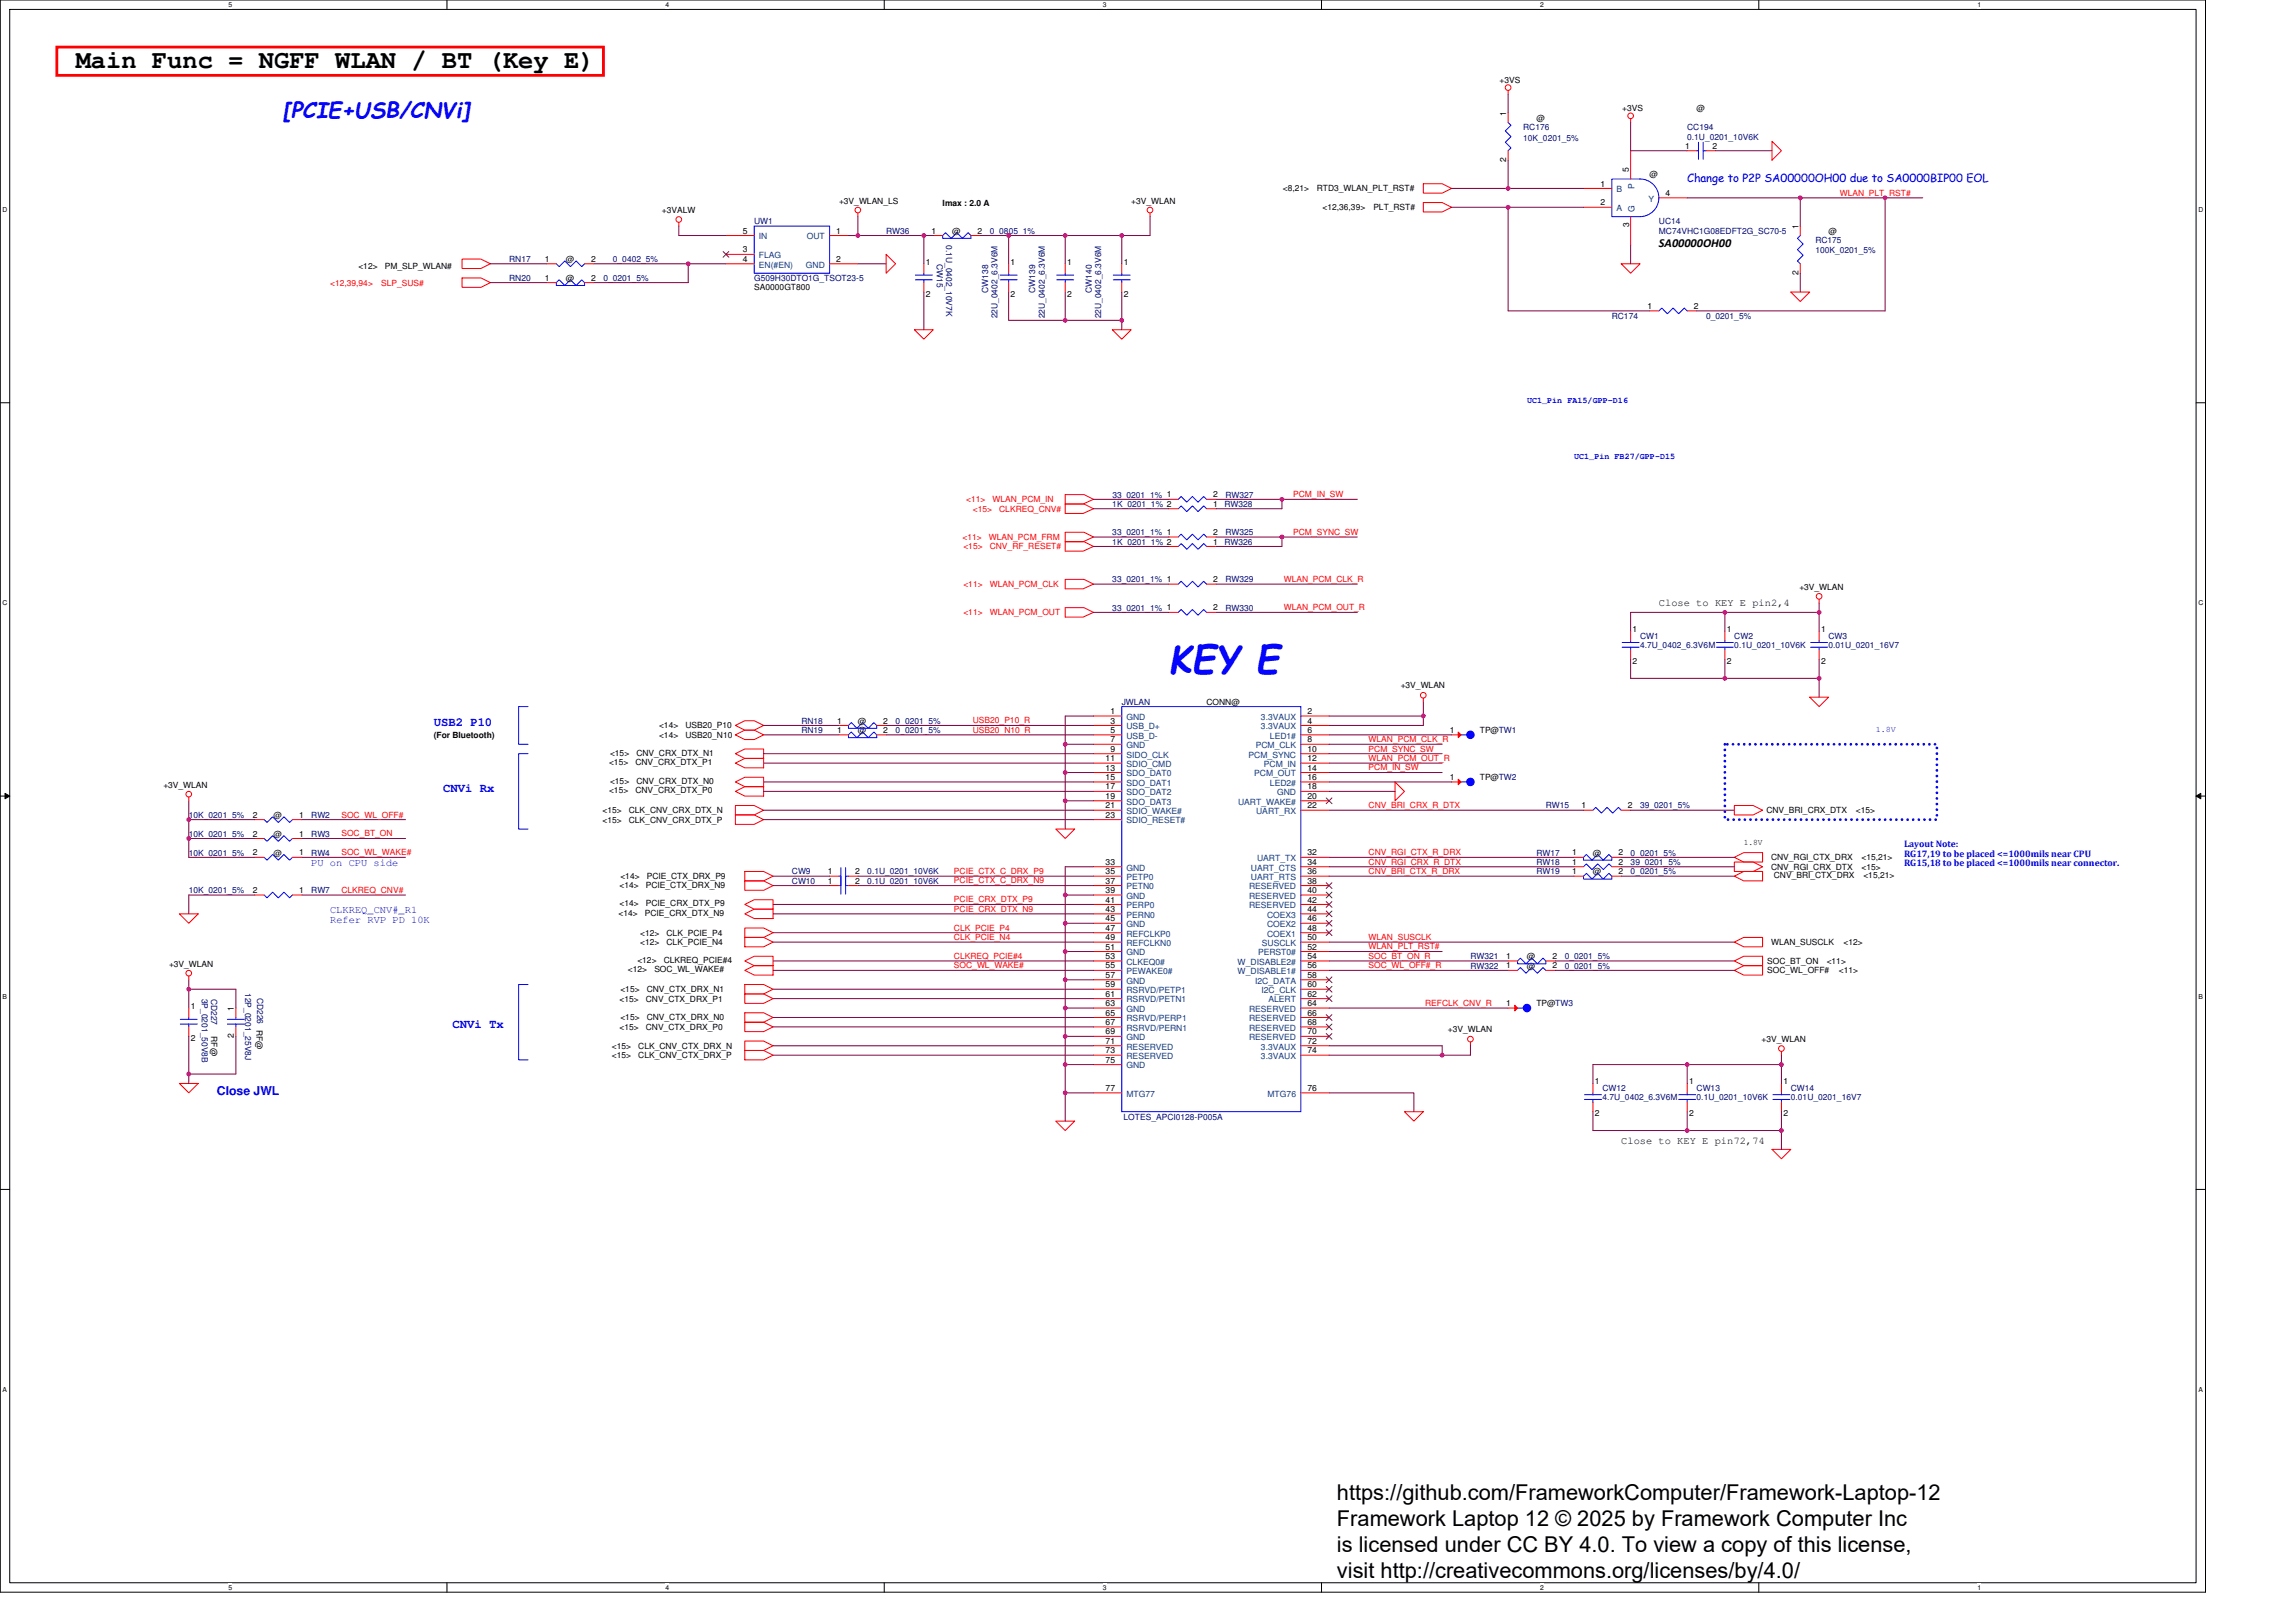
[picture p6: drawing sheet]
<svg xmlns="http://www.w3.org/2000/svg" width="297mm" height="210mm" viewBox="0 0 297 210" stroke-linecap="round" stroke-linejoin="round" font-family="sans-serif">
<defs><g id="words">
<text font-size="4.9" fill="#00f" x="151.2" y="87.1">KEY E</text>
<text font-size="3.3" x="9.8" y="8.8">Main Func = NGFF WLAN / BT (Key E)</text>
<text font-size="2.8" fill="#00f" x="36.6" y="15.3">[PCIE+USB/CNVi]</text>
<g font-size="2.8">
<text x="173" y="194.1">https://github.com/FrameworkComputer/Framework-Laptop-12</text>
<text x="173" y="197.5">Framework Laptop 12 © 2025 by Framework Computer Inc</text>
<text x="173" y="200.8">is licensed under CC BY 4.0. To view a copy of this license,</text>
<text x="173" y="204.2">visit http://creativecommons.org/licenses/by/4.0/</text>
</g>
<text font-size="1.6" x="214.6" y="32">SA00000OH00</text>
<g font-size="1.6" fill="#00f">
<text x="56.1" y="94">USB2 P10</text>
<text x="57.3" y="102.5">CNVi Rx</text>
<text x="58.6" y="133">CNVi Tx</text>
<text x="28.1" y="141.7">Close JWL</text>
</g>
<text font-size="1.5" fill="#00f" x="218.3" y="23.6">Change to P2P SA00000OH00 due to SA0000BIP00 EOL</text>
<g font-size="1.3">
<text x="214.6" y="78.5">Close to KEY E pin2,4</text>
<text x="209.7" y="148">Close to KEY E pin72,74</text>
</g>
<g font-size="1.3" fill="#00f">
<text x="40.3" y="112">PU on CPU side</text>
<text x="42.7" y="118.1">CLKREQ_CNV#_R1</text>
<text x="42.7" y="119.4">Refer RVP PD 10K</text>
</g>
<g font-size="1.2" fill="#00f">
<text x="246.3" y="109.7">Layout Note:</text>
<text x="246.3" y="110.9">RG17,19 to be placed &lt;=1000mils near CPU</text>
<text x="246.3" y="112.1">RG15,18 to be placed &lt;=1000mils near connector.</text>
</g>
<g font-size="1.1">
<text x="194" y="10.7">+3VS</text>
<text x="194.9" y="15" transform="rotate(-90 194.9 15)">1</text>
<text x="198.8" y="15.6">@</text>
<text x="209.9" y="14.4">+3VS</text>
<text x="219.5" y="14.4">@</text>
<text x="194.9" y="21" transform="rotate(-90 194.9 21)">2</text>
<text x="210.7" y="22.3" transform="rotate(-90 210.7 22.3)">5</text>
<text x="213.4" y="22.9">@</text>
<text x="218" y="19.3">1</text>
<text x="221.6" y="19.3">2</text>
<text x="85.6" y="27.6">+3VALW</text>
<text x="108.5" y="26.3">+3V_WLAN_LS</text>
<text x="122" y="26.6">Imax : 2.0 A</text>
<text x="146.3" y="26.3">+3V_WLAN</text>
<text x="166" y="24.8">&lt;8,21&gt;</text>
<text x="170.4" y="24.8">RTD3_WLAN_PLT_RST#</text>
<text x="171.1" y="27.2">&lt;12,36,39&gt;</text>
<text x="177.7" y="27.2">PLT_RST#</text>
<text x="207.1" y="24.1">1</text>
<text x="207.1" y="26.6">2</text>
<text x="210.8" y="29.4" transform="rotate(-90 210.8 29.4)">3</text>
<text x="215.5" y="25.4">4</text>
<text x="232.7" y="29.6" transform="rotate(-90 232.7 29.6)">1</text>
<text x="46.4" y="34.8">&lt;12&gt;</text>
<text x="49.8" y="34.8">PM_SLP_WLAN#</text>
<text x="70.5" y="33.9">1</text>
<text x="73.2" y="33.9">@</text>
<text x="76.5" y="33.9">2</text>
<text x="96.1" y="30.2">5</text>
<text x="96.1" y="32.7">3</text>
<text x="96.1" y="33.9">4</text>
<text x="108.2" y="33.9">2</text>
<text x="108.2" y="30.2">1</text>
<text x="119.8" y="34.3">1</text>
<text x="120.5" y="30.2">1</text>
<text x="123.2" y="30.2">@</text>
<text x="126.5" y="30.2">2</text>
<text x="130.7" y="34.3">1</text>
<text x="138.1" y="34.3">1</text>
<text x="145.4" y="34.3">1</text>
<text x="232.7" y="35.6" transform="rotate(-90 232.7 35.6)">2</text>
<text x="236.6" y="30.2">@</text>
<text x="70.5" y="36.3">1</text>
<text x="73.2" y="36.3">@</text>
<text x="76.5" y="36.3">2</text>
<text x="97.6" y="37.6">SA0000GT800</text>
<text x="119.8" y="38.4">2</text>
<text x="130.7" y="38.4">2</text>
<text x="138.1" y="38.4">2</text>
<text x="145.4" y="38.4">2</text>
<text x="213.2" y="40">1</text>
<text x="219.1" y="40">2</text>
<text x="156.9" y="65.6">1</text>
<text x="156.9" y="64.4">2</text>
<text x="156.9" y="69.2">2</text>
<text x="156.9" y="70.5">1</text>
<text x="156.9" y="75.3">2</text>
<text x="232.8" y="76.3">+3V_WLAN</text>
<text x="156.9" y="79">2</text>
<text x="211.2" y="81.8">1</text>
<text x="223.4" y="81.8">1</text>
<text x="235.6" y="81.8">1</text>
<text x="181.2" y="89">+3V_WLAN</text>
<text x="211.2" y="86">2</text>
<text x="223.4" y="86">2</text>
<text x="235.6" y="86">2</text>
<text x="56.1" y="95.5">(For Bluetooth)</text>
<text x="85.3" y="94.3">&lt;14&gt;</text>
<text x="85.3" y="95.5">&lt;14&gt;</text>
<text x="88.7" y="94.3">USB20_P10</text>
<text x="88.7" y="95.5">USB20_N10</text>
<text x="108.3" y="94.9">1</text>
<text x="108.3" y="93.6">1</text>
<text x="111" y="93.6">@</text>
<text x="111" y="94.9">@</text>
<text x="114.3" y="94.9">2</text>
<text x="114.3" y="93.6">2</text>
<text x="143.7" y="92.4">1</text>
<text x="143.7" y="93.6">3</text>
<text x="143.7" y="94.9">5</text>
<text x="156.1" y="91.2">CONN@</text>
<text x="169.1" y="92.4">2</text>
<text x="169.1" y="93.6">4</text>
<text x="169.1" y="94.9">6</text>
<text x="187.5" y="94.9">1</text>
<text x="191.5" y="94.9">TP@TW1</text>
<text x="21.1" y="101.9">+3V_WLAN</text>
<text x="78.8" y="99">&lt;15&gt;</text>
<text x="78.9" y="97.8">&lt;15&gt;</text>
<text x="78.9" y="101.4">&lt;15&gt;</text>
<text x="82.2" y="99">CNV_CRX_DTX_P1</text>
<text x="82.3" y="97.8">CNV_CRX_DTX_N1</text>
<text x="82.3" y="101.4">CNV_CRX_DTX_N0</text>
<text x="143" y="98.5">11</text>
<text x="143" y="99.7">13</text>
<text x="143" y="100.9">15</text>
<text x="143.7" y="96.1">7</text>
<text x="143.7" y="97.3">9</text>
<text x="169.1" y="96.1">8</text>
<text x="169.1" y="99.7">14</text>
<text x="169.1" y="97.3">10</text>
<text x="169.1" y="98.5">12</text>
<text x="169.1" y="100.9">16</text>
<text x="187.5" y="100.9">1</text>
<text x="191.5" y="101">TP@TW2</text>
<text x="32.7" y="105.8">2</text>
<text x="35.4" y="105.8">@</text>
<text x="38.7" y="105.8">1</text>
<text x="77.9" y="105.2">&lt;15&gt;</text>
<text x="77.9" y="106.4">&lt;15&gt;</text>
<text x="78.8" y="102.7">&lt;15&gt;</text>
<text x="81.4" y="105.2">CLK_CNV_CRX_DTX_N</text>
<text x="81.4" y="106.4">CLK_CNV_CRX_DTX_P</text>
<text x="82.2" y="102.7">CNV_CRX_DTX_P0</text>
<text x="143" y="102.2">17</text>
<text x="143" y="103.4">19</text>
<text x="143" y="104.6">21</text>
<text x="143" y="105.8">23</text>
<text x="169.1" y="103.4">20</text>
<text x="169.1" y="102.2">18</text>
<text x="169.1" y="104.6">22</text>
<text x="204.6" y="104.6">1</text>
<text x="210.6" y="104.6">2</text>
<text x="228.5" y="105.2">CNV_BRI_CRX_DTX</text>
<text x="240.1" y="105.2">&lt;15&gt;</text>
<text x="32.7" y="110.7">2</text>
<text x="32.7" y="108.3">2</text>
<text x="35.4" y="110.7">@</text>
<text x="35.4" y="108.3">@</text>
<text x="38.7" y="110.7">1</text>
<text x="38.7" y="108.3">1</text>
<text x="80.3" y="113.8">&lt;14&gt;</text>
<text x="83.7" y="113.8">PCIE_CTX_DRX_P9</text>
<text x="107.1" y="113.1">1</text>
<text x="110.6" y="113.1">2</text>
<text x="143" y="111.9">33</text>
<text x="143" y="113.1">35</text>
<text x="169.1" y="111.9">34</text>
<text x="169.1" y="113.1">36</text>
<text x="169.1" y="110.7">32</text>
<text x="203.4" y="110.7">1</text>
<text x="203.4" y="111.9">1</text>
<text x="203.4" y="113.1">1</text>
<text x="206.1" y="113.2">@</text>
<text x="206.1" y="110.7">@</text>
<text x="209.4" y="110.7">2</text>
<text x="209.4" y="111.9">2</text>
<text x="209.4" y="113.1">2</text>
<text x="225.6" y="109.4">1.8V</text>
<text x="229.1" y="112.5">CNV_RGI_CRX_DTX</text>
<text x="229.1" y="111.3">CNV_RGI_CTX_DRX</text>
<text x="229.5" y="113.6">CNV_BRI_CTX_DRX</text>
<text x="240.8" y="112.5">&lt;15&gt;</text>
<text x="240.8" y="111.3">&lt;15,21&gt;</text>
<text x="241.1" y="113.6">&lt;15,21&gt;</text>
<text x="32.7" y="115.6">2</text>
<text x="38.7" y="115.6">1</text>
<text x="80" y="118.5">&lt;14&gt;</text>
<text x="80.1" y="115">&lt;14&gt;</text>
<text x="80.1" y="117.3">&lt;14&gt;</text>
<text x="83.4" y="118.5">PCIE_CRX_DTX_N9</text>
<text x="83.6" y="115">PCIE_CTX_DRX_N9</text>
<text x="83.6" y="117.3">PCIE_CRX_DTX_P9</text>
<text x="107.1" y="114.4">1</text>
<text x="110.6" y="114.4">2</text>
<text x="143" y="114.4">37</text>
<text x="143" y="115.6">39</text>
<text x="143" y="116.8">41</text>
<text x="143" y="118">43</text>
<text x="143" y="119.2">45</text>
<text x="169.1" y="114.4">38</text>
<text x="169.1" y="115.6">40</text>
<text x="169.1" y="116.8">42</text>
<text x="169.1" y="118">44</text>
<text x="169.1" y="119.2">46</text>
<text x="21.9" y="125.1">+3V_WLAN</text>
<text x="81.2" y="125.8">&lt;12&gt;</text>
<text x="82.5" y="124.6">&lt;12&gt;</text>
<text x="82.8" y="121.1">&lt;12&gt;</text>
<text x="82.8" y="122.3">&lt;12&gt;</text>
<text x="84.7" y="125.8">SOC_WL_WAKE#</text>
<text x="85.9" y="124.6">CLKREQ_PCIE#4</text>
<text x="86.2" y="121.1">CLK_PCIE_P4</text>
<text x="86.2" y="122.3">CLK_PCIE_N4</text>
<text x="143" y="120.5">47</text>
<text x="143" y="121.7">49</text>
<text x="143" y="122.9">51</text>
<text x="143" y="124.1">53</text>
<text x="143" y="125.3">55</text>
<text x="169.1" y="121.7">50</text>
<text x="169.1" y="124.1">54</text>
<text x="169.1" y="125.3">56</text>
<text x="169.1" y="120.5">48</text>
<text x="169.1" y="122.9">52</text>
<text x="194.9" y="125.3">1</text>
<text x="194.9" y="124.1">1</text>
<text x="197.5" y="125.3">@</text>
<text x="197.5" y="124.1">@</text>
<text x="200.8" y="125.3">2</text>
<text x="200.8" y="124.1">2</text>
<text x="228.6" y="126">SOC_WL_OFF#</text>
<text x="228.6" y="124.7">SOC_BT_ON</text>
<text x="229.1" y="122.3">WLAN_SUSCLK</text>
<text x="236.3" y="124.7">&lt;11&gt;</text>
<text x="237.9" y="126">&lt;11&gt;</text>
<text x="238.5" y="122.3">&lt;12&gt;</text>
<text x="24.7" y="130.6">1</text>
<text x="30.3" y="130.8" transform="rotate(-90 30.3 130.8)">1</text>
<text x="80.1" y="129.6">&lt;15&gt;</text>
<text x="80.3" y="128.4">&lt;15&gt;</text>
<text x="83.6" y="129.6">CNV_CTX_DRX_P1</text>
<text x="83.7" y="128.4">CNV_CTX_DRX_N1</text>
<text x="143" y="126.5">57</text>
<text x="143" y="127.8">59</text>
<text x="143" y="129">61</text>
<text x="143" y="130.2">63</text>
<text x="143" y="131.4">65</text>
<text x="169.1" y="130.2">64</text>
<text x="169.1" y="131.4">66</text>
<text x="169.1" y="129">62</text>
<text x="169.1" y="126.5">58</text>
<text x="169.1" y="127.8">60</text>
<text x="194.9" y="130.2">1</text>
<text x="198.8" y="130.2">TP@TW3</text>
<text x="24.7" y="134.7">2</text>
<text x="27.3" y="134.1" transform="rotate(90 27.3 134.1)">RF@</text>
<text x="30.3" y="134.4" transform="rotate(-90 30.3 134.4)">2</text>
<text x="79.2" y="135.7">&lt;15&gt;</text>
<text x="79.2" y="136.9">&lt;15&gt;</text>
<text x="80.1" y="133.3">&lt;15&gt;</text>
<text x="80.3" y="132">&lt;15&gt;</text>
<text x="82.6" y="135.7">CLK_CNV_CTX_DRX_N</text>
<text x="82.6" y="136.9">CLK_CNV_CTX_DRX_P</text>
<text x="83.6" y="133.3">CNV_CTX_DRX_P0</text>
<text x="83.7" y="132">CNV_CTX_DRX_N0</text>
<text x="143" y="132.6">67</text>
<text x="143" y="133.9">69</text>
<text x="143" y="135.1">71</text>
<text x="143" y="136.3">73</text>
<text x="143" y="137.5">75</text>
<text x="169.1" y="132.6">68</text>
<text x="169.1" y="133.9">70</text>
<text x="169.1" y="135.1">72</text>
<text x="169.1" y="136.3">74</text>
<text x="187.3" y="133.5">+3V_WLAN</text>
<text x="227.9" y="134.9">+3V_WLAN</text>
<text x="143" y="141.2">77</text>
<text x="169.1" y="141.2">76</text>
<text x="206.3" y="140.3">1</text>
<text x="218.5" y="140.3">1</text>
<text x="230.7" y="140.3">1</text>
<text x="206.3" y="144.5">2</text>
<text x="218.5" y="144.5">2</text>
<text x="230.7" y="144.5">2</text>
</g>
<g font-size="1.1" fill="#000080">
<text x="197.1" y="16.8">RC176</text>
<text x="218.3" y="16.8">CC194</text>
<text x="197.1" y="18.3">10K_0201_5%</text>
<text x="218.3" y="18.1">0.1U_0201_10V6K</text>
<text x="97.6" y="29">UW1</text>
<text x="214.6" y="29">UC14</text>
<text x="65.9" y="33.9">RN17</text>
<text x="79.3" y="33.9">0_0402_5%</text>
<text x="114.6" y="30.2">RW36</text>
<text x="121.2" y="34.1" transform="rotate(90 121.2 34.1)">CW15</text>
<text x="122.4" y="31.7" transform="rotate(90 122.4 31.7)">0.1U_0402_10V7K</text>
<text x="128.1" y="30.2">0_0805_1%</text>
<text x="214.6" y="30.2">MC74VHC1G08EDFT2G_SC70-5</text>
<text x="234.9" y="31.5">RC175</text>
<text x="234.9" y="32.7">100K_0201_5%</text>
<text x="65.9" y="36.3">RN20</text>
<text x="78.1" y="36.3">0_0201_5%</text>
<text x="97.6" y="36.3">G509H30DTO1G_TSOT23-5</text>
<text x="127.8" y="37.9" transform="rotate(-90 127.8 37.9)">CW138</text>
<text x="129.1" y="41.2" transform="rotate(-90 129.1 41.2)">22U_0402_6.3V6M</text>
<text x="133.9" y="37.9" transform="rotate(-90 133.9 37.9)">CW139</text>
<text x="135.2" y="41.2" transform="rotate(-90 135.2 41.2)">22U_0402_6.3V6M</text>
<text x="141.3" y="37.9" transform="rotate(-90 141.3 37.9)">CW140</text>
<text x="142.5" y="41.2" transform="rotate(-90 142.5 41.2)">22U_0402_6.3V6M</text>
<text x="208.5" y="41.2">RC174</text>
<text x="220.7" y="41.2">0_0201_5%</text>
<text x="143.9" y="65.6">1K_0201_1% 2</text>
<text x="143.9" y="64.4">33_0201_1% 1</text>
<text x="158.4" y="65.6">RW328</text>
<text x="158.5" y="64.4">RW327</text>
<text x="143.9" y="69.3">33_0201_1% 1</text>
<text x="143.9" y="70.5">1K_0201_1% 2</text>
<text x="158.4" y="70.5">RW326</text>
<text x="158.5" y="69.3">RW325</text>
<text x="143.9" y="75.4">33_0201_1% 1</text>
<text x="158.5" y="75.4">RW329</text>
<text x="143.9" y="79">33_0201_1% 1</text>
<text x="158.5" y="79">RW330</text>
<text x="212.2" y="82.7">CW1</text>
<text x="212.2" y="83.9">4.7U_0402_6.3V6M</text>
<text x="224.4" y="82.7">CW2</text>
<text x="224.4" y="83.9">0.1U_0201_10V6K</text>
<text x="236.6" y="82.7">CW3</text>
<text x="236.6" y="83.9">0.01U_0201_16V7</text>
<text x="103.7" y="94.9">RN19</text>
<text x="103.7" y="93.6">RN18</text>
<text x="115.9" y="93.6">0_0201_5%</text>
<text x="115.9" y="94.9">0_0201_5%</text>
<text x="145.1" y="91.2">JWLAN</text>
<text x="24.4" y="105.8">10K_0201_5%</text>
<text x="40.3" y="105.8">RW2</text>
<text x="200" y="104.6">RW15</text>
<text x="212.2" y="104.6">39_0201_5%</text>
<text x="24.4" y="110.7">10K_0201_5%</text>
<text x="24.4" y="108.3">10K_0201_5%</text>
<text x="40.3" y="110.7">RW4</text>
<text x="40.3" y="108.3">RW3</text>
<text x="102.5" y="113.2">CW9</text>
<text x="112.2" y="113.2">0.1U_0201_10V6K</text>
<text x="198.8" y="110.7">RW17</text>
<text x="198.8" y="111.9">RW18</text>
<text x="198.8" y="113.2">RW19</text>
<text x="211" y="113.2">0_0201_5%</text>
<text x="211" y="110.7">0_0201_5%</text>
<text x="211" y="111.9">39_0201_5%</text>
<text x="24.4" y="115.6">10K_0201_5%</text>
<text x="40.3" y="115.6">RW7</text>
<text x="102.5" y="114.4">CW10</text>
<text x="112.2" y="114.4">0.1U_0201_10V6K</text>
<text x="190.2" y="125.3">RW322</text>
<text x="190.2" y="124.1">RW321</text>
<text x="202.4" y="125.3">0_0201_5%</text>
<text x="202.4" y="124.1">0_0201_5%</text>
<text x="26.1" y="129.2" transform="rotate(90 26.1 129.2)">3P_0201_50V8B</text>
<text x="27.3" y="129.2" transform="rotate(90 27.3 129.2)">CD227</text>
<text x="31.7" y="128.5" transform="rotate(90 31.7 128.5)">12P_0201_25V8J</text>
<text x="33.3" y="129.1" transform="rotate(90 33.3 129.1)">CD226 RF@</text>
<text x="207.3" y="141.2">CW12</text>
<text x="207.3" y="142.4">4.7U_0402_6.3V6M</text>
<text x="219.5" y="141.2">CW13</text>
<text x="219.5" y="142.4">0.1U_0201_10V6K</text>
<text x="231.7" y="141.2">CW14</text>
<text x="231.7" y="142.4">0.01U_0201_16V7</text>
<text x="145.4" y="145">LOTES_APCI0128-P005A</text>
</g>
<g font-size="1.1" fill="#004080">
<text x="209.1" y="24.9">B</text>
<text x="209.1" y="27.3">A</text>
<text x="211.5" y="27.4" transform="rotate(-90 211.5 27.4)">G</text>
<text x="211.5" y="24.5" transform="rotate(-90 211.5 24.5)">P</text>
<text x="213.3" y="26.1">Y</text>
<text x="98.2" y="31">IN</text>
<text x="98.2" y="33.4">FLAG</text>
<text x="98.2" y="34.6">EN(#EN)</text>
<text x="104.3" y="34.6">GND</text>
<text x="104.4" y="31">OUT</text>
<text x="145.7" y="93.2">GND</text>
<text x="145.7" y="94.4">USB_D+</text>
<text x="145.7" y="95.6">USB_D-</text>
<text x="163.1" y="93.2">3.3VAUX</text>
<text x="163.1" y="94.4">3.3VAUX</text>
<text x="164.3" y="95.6">LED1#</text>
<text x="145.7" y="96.8">GND</text>
<text x="145.7" y="98">SIDO_CLK</text>
<text x="145.7" y="99.3">SDIO_CMD</text>
<text x="145.7" y="100.5">SDO_DAT0</text>
<text x="145.7" y="101.7">SDO_DAT1</text>
<text x="161.5" y="98">PCM_SYNC</text>
<text x="162.3" y="100.5">PCM_OUT</text>
<text x="162.5" y="96.8">PCM_CLK</text>
<text x="163.5" y="99.3">PCM_IN</text>
<text x="164.3" y="101.7">LED2#</text>
<text x="145.7" y="102.9">SDO_DAT2</text>
<text x="145.7" y="104.1">SDO_DAT3</text>
<text x="145.7" y="105.3">SDIO_WAKE#</text>
<text x="145.7" y="106.6">SDIO_RESET#</text>
<text x="160.2" y="104.1">UART_WAKE#</text>
<text x="162.5" y="105.3">UART_RX</text>
<text x="165.2" y="102.9">GND</text>
<text x="145.7" y="112.7">GND</text>
<text x="145.7" y="113.9">PETP0</text>
<text x="161.8" y="112.7">UART_CTS</text>
<text x="161.8" y="113.9">UART_RTS</text>
<text x="162.6" y="111.4">UART_TX</text>
<text x="145.7" y="115.1">PETN0</text>
<text x="145.7" y="116.3">GND</text>
<text x="145.7" y="117.5">PERP0</text>
<text x="145.7" y="118.8">PERN0</text>
<text x="145.7" y="120">GND</text>
<text x="161.6" y="115.1">RESERVED</text>
<text x="161.6" y="116.3">RESERVED</text>
<text x="161.6" y="117.5">RESERVED</text>
<text x="163.9" y="118.8">COEX3</text>
<text x="163.9" y="120">COEX2</text>
<text x="145.7" y="121.2">REFCLKP0</text>
<text x="145.7" y="122.4">REFCLKN0</text>
<text x="145.7" y="123.6">GND</text>
<text x="145.7" y="124.9">CLKEQ0#</text>
<text x="160.1" y="124.9">W_DISABLE2#</text>
<text x="162.8" y="123.6">PERST0#</text>
<text x="163.3" y="122.4">SUSCLK</text>
<text x="163.9" y="121.2">COEX1</text>
<text x="145.7" y="126.1">PEWAKE0#</text>
<text x="145.7" y="127.3">GND</text>
<text x="145.7" y="128.5">RSRVD/PETP1</text>
<text x="145.7" y="129.7">RSRVD/PETN1</text>
<text x="145.7" y="130.9">GND</text>
<text x="160.1" y="126.1">W_DISABLE1#</text>
<text x="161.6" y="130.9">RESERVED</text>
<text x="162.4" y="127.3">I2C_DATA</text>
<text x="163.2" y="128.5">I2C_CLK</text>
<text x="164.1" y="129.7">ALERT</text>
<text x="145.7" y="132.2">RSRVD/PERP1</text>
<text x="145.7" y="133.4">RSRVD/PERN1</text>
<text x="145.7" y="134.6">GND</text>
<text x="145.7" y="135.8">RESERVED</text>
<text x="145.7" y="137">RESERVED</text>
<text x="161.6" y="132.2">RESERVED</text>
<text x="161.6" y="133.4">RESERVED</text>
<text x="161.6" y="134.6">RESERVED</text>
<text x="163.1" y="135.8">3.3VAUX</text>
<text x="163.1" y="137">3.3VAUX</text>
<text x="145.7" y="138.3">GND</text>
<text x="145.7" y="141.9">MTG77</text>
<text x="164" y="141.9">MTG76</text>
</g>
<g font-size="1.1" fill="#f00">
<text x="238" y="25.3">WLAN_PLT_RST#</text>
<text x="42.7" y="37">&lt;12,39,94&gt;</text>
<text x="49.3" y="37">SLP_SUS#</text>
<text x="125" y="65">&lt;11&gt;</text>
<text x="128.4" y="65">WLAN_PCM_IN</text>
<text x="167.3" y="64.3">PCM_IN_SW</text>
<text x="124.5" y="69.9">&lt;11&gt;</text>
<text x="124.6" y="71.1">&lt;15&gt;</text>
<text x="125.9" y="66.2">&lt;15&gt;</text>
<text x="127.9" y="69.9">WLAN_PCM_FRM</text>
<text x="128.1" y="71.1">CNV_RF_RESET#</text>
<text x="129.3" y="66.2">CLKREQ_CNV#</text>
<text x="167.3" y="69.2">PCM_SYNC_SW</text>
<text x="124.6" y="76">&lt;11&gt;</text>
<text x="128.1" y="76">WLAN_PCM_CLK</text>
<text x="166.1" y="75.3">WLAN_PCM_CLK_R</text>
<text x="124.6" y="79.6">&lt;11&gt;</text>
<text x="128.1" y="79.6">WLAN_PCM_OUT</text>
<text x="166.1" y="79">WLAN_PCM_OUT_R</text>
<text x="125.9" y="93.6">USB20_P10_R</text>
<text x="125.9" y="94.8">USB20_N10_R</text>
<text x="177.1" y="99.7">PCM_IN_SW</text>
<text x="177.1" y="97.3">PCM_SYNC_SW</text>
<text x="177.1" y="98.5">WLAN_PCM_OUT_R</text>
<text x="177.1" y="96">WLAN_PCM_CLK_R</text>
<text x="44.2" y="105.8">SOC_WL_OFF#</text>
<text x="177.1" y="104.6">CNV_BRI_CRX_R_DTX</text>
<text x="44.2" y="108.2">SOC_BT_ON</text>
<text x="44.2" y="110.7">SOC_WL_WAKE#</text>
<text x="123.4" y="113.1">PCIE_CTX_C_DRX_P9</text>
<text x="177.1" y="110.7">CNV_RGI_CTX_R_DRX</text>
<text x="177.1" y="113.1">CNV_BRI_CTX_R_DRX</text>
<text x="177.1" y="111.9">CNV_RGI_CRX_R_DTX</text>
<text x="44.2" y="115.6">CLKREQ_CNV#</text>
<text x="123.4" y="114.3">PCIE_CTX_C_DRX_N9</text>
<text x="123.4" y="116.8">PCIE_CRX_DTX_P9</text>
<text x="123.4" y="118">PCIE_CRX_DTX_N9</text>
<text x="123.4" y="120.4">CLK_PCIE_P4</text>
<text x="123.4" y="121.6">CLK_PCIE_N4</text>
<text x="123.4" y="124.1">CLKREQ_PCIE#4</text>
<text x="123.4" y="125.3">SOC_WL_WAKE#</text>
<text x="177.1" y="121.6">WLAN_SUSCLK</text>
<text x="177.1" y="122.9">WLAN_PLT_RST#</text>
<text x="177.1" y="124.1">SOC_BT_ON_R</text>
<text x="177.1" y="125.3">SOC_WL_OFF#_R</text>
<text x="184.4" y="130.2">REFCLK_CNV_R</text>
</g>
<g font-size="1.1" fill="#00f">
<text x="197.6" y="52.1">UC1_Pin FA15/GPP-D16</text>
<text x="203.7" y="59.4">UC1_Pin FB27/GPP-D15</text>
<text x="242.7" y="94.7">1.8V</text>
</g>
<g font-size=".9">
<text x="29.5" y=".9">5</text>
<text x="86.1" y=".9">4</text>
<text x="142.7" y=".9">3</text>
<text x="199.3" y=".9">2</text>
<text x="255.8" y=".9">1</text>
<text x=".3" y="27.5">D</text>
<text x="284.4" y="27.5">D</text>
<text x=".3" y="78.4">C</text>
<text x="284.4" y="78.4">C</text>
<text x=".3" y="129.3">B</text>
<text x="284.4" y="129.3">B</text>
<text x=".3" y="180.2">A</text>
<text x="284.4" y="180.2">A</text>
<text x="29.5" y="205.7">5</text>
<text x="86.1" y="205.7">4</text>
<text x="142.7" y="205.7">3</text>
<text x="199.3" y="205.7">2</text>
<text x="255.8" y="205.7">1</text>
</g>
</g></defs>
<path d="M0 0h285.3v206h-285.3zM1.3 1.2h282.8v203.6h-282.8z" fill="none" stroke="#000" stroke-width=".13"/>
<g fill="#fff">
<path d="M29.5 .1h.5v1h-.5z"/>
<path d="M29.5 204.9h.5v1h-.5z"/>
</g>
<path d="M57.8 0v1.2M57.8 204.8v1.2" fill="none" stroke="#000" stroke-width=".13"/>
<g fill="#fff">
<path d="M86.1 .1h.5v1h-.5z"/>
<path d="M86.1 204.9h.5v1h-.5z"/>
</g>
<path d="M114.4 0v1.2M114.4 204.8v1.2" fill="none" stroke="#000" stroke-width=".13"/>
<g fill="#fff">
<path d="M142.7 .1h.5v1h-.5z"/>
<path d="M142.7 204.9h.5v1h-.5z"/>
</g>
<path d="M171 0v1.2M171 204.8v1.2" fill="none" stroke="#000" stroke-width=".13"/>
<g fill="#fff">
<path d="M199.3 .1h.4v1h-.4z"/>
<path d="M199.3 204.9h.4v1h-.4z"/>
</g>
<path d="M227.5 0v1.2M227.5 204.8v1.2" fill="none" stroke="#000" stroke-width=".13"/>
<g fill="#fff">
<path d="M255.8 .1h.5v1h-.5z"/>
<path d="M255.8 204.9h.5v1h-.5z"/>
<path d="M.3 26.7h.7v.9h-.7z"/>
<path d="M284.4 26.7h.6v.9h-.6z"/>
<path d="M.3 77.6h.7v.9h-.7z"/>
<path d="M284.4 77.6h.6v.9h-.6z"/>
</g>
<path d="M0 52.1h1.3M284.1 52.1h1.2" fill="none" stroke="#000" stroke-width=".13"/>
<g fill="#fff">
<path d="M.3 128.5h.6v1h-.6z"/>
<path d="M284.4 128.5h.6v1h-.6z"/>
</g>
<path d="M0 103h1.3M.6 102.7l.7 .3-.7 .4zM284.1 103h1.2M284.1 103l.6-.3v.7z" fill="none" stroke="#000" stroke-width=".13"/>
<path d="M.6 102.7l.7 .3-.7 .4zM284.1 103l.6-.3v.7z" fill="#000"/>
<g fill="#fff">
<path d="M.3 179.4h.6v1h-.6z"/>
<path d="M284.4 179.4h.6v1h-.6z"/>
</g>
<path d="M0 153.9h1.3M284.1 153.9h1.2" fill="none" stroke="#000" stroke-width=".13"/>
<g fill="none" stroke="#00f" stroke-width=".13">
<path d="M219.5 19.5h.2M219.7 18.4v2.2M220.3 18.4v2.2M220.3 19.5h.4M72 34.1l.3 .4 .8-.7 .7 .7 .7-.7 .8 .7 .3-.4M72.3 36.2l.8 .7 .7-.7 .7 .7 .8-.7 .3 .4v.3h-3.6v-.3zM118.4 36.2h2.2M118.4 35.6h2.2M119.5 35.4v.2M119.5 36.2v.4M122 30.5l.3-.4 .8 .7 .7-.7 .7 .7 .7-.7 .4 .4v.3h-3.6zM136.7 36.2h2.2"/>
<path d="M136.7 35.6h2.2M137.8 35.4v.2M137.8 36.2v.4M152.4 65.8l.4-.3 .7 .7 .8-.7 .7 .7 .7-.7 .4 .3M152.4 69.5l.4-.4 .7 .8 .8-.8 .7 .8 .7-.8 .4 .4M152.4 79.2l.4-.3 .7 .7 .8-.7 .7 .7 .7-.7 .4 .3M68.3 91.4h-1.2v4.9h1.2M68.3 97.5h-1.2v9.8h1.2M222.1 83.8h2.2M222.1 83.1h2.2M223.2 82.9v.2M223.2 83.8v.3"/>
<path d="M234.2 83.8h2.2M234.2 83.1h2.2M235.3 82.9v.2M235.3 83.8v.3M34.2 110.9l.3 .4 .8-.7 .7 .7 .7-.7 .8 .7 .3-.4M34.2 115.8l.3 .4 .8-.7 .7 .7 .7-.7 .8 .7 .3-.4M34.2 108.5l.3 .4 .8-.8 .7 .8 .7-.8 .8 .8 .3-.4M108.5 113.4h.3M108.8 112.3v2.2M109.4 112.3v2.2M109.4 113.4h.4M204.9 110.9l.3-.3 .8 .7 .7-.7 .7 .7 .8-.7 .3 .3v.4h-3.6z"/>
<path d="M204.9 112.2l.3-.4 .8 .7 .7-.7 .7 .7 .8-.7 .3 .4M206.1 104.9l.4-.4 .7 .7 .7-.7 .7 .7 .8-.7 .3 .4M29.4 132.5h2.2M29.4 131.9h2.2M30.5 131.7v.2M30.5 132.5v.4M68.3 127.4h-1.2v9.8h1.2M196.3 125.6l.4-.4 .7 .7 .8-.7 .7 .7 .7-.7 .4 .4M217.2 142.3h2.2M217.2 141.7h2.2M218.3 141.4v.3M218.3 142.3v.3"/>
</g>
<path d="M223.2 96.3h27.4v9.8h-27.4z" fill="none" stroke="#00f" stroke-width=".36" stroke-dasharray="0 .7"/>
<path d="M7.4 6.1h70.7v3.7h-70.7z" fill="none" stroke="#f00" stroke-width=".36"/>
<g fill="none" stroke="#f00" stroke-width=".13">
<path d="M195.1 11.7v.5M211 15.4v.4M218.3 19.5h1.2M220.7 19.5h1.2M229.2 18.3l1.3 1.2-1.3 1.2zM59.8 36h2.4l1.2 .6-1.2 .6h-2.4zM59.8 33.5h2.4l1.2 .6-1.2 .6h-2.4zM70.8 34.1h1.2M70.8 36.6h1.2M75.6 34.1h1.2M75.6 36.6h1.2M87.8 28.8v.5"/>
<path d="M111 27.6v.4M114.6 32.9l1.3 1.2-1.3 1.3zM119.5 34.1v1.3M119.5 36.6v1.2M120.7 30.5h1.3M125.6 30.5h1.2M137.8 34.1v1.3M137.8 36.6v1.2M148.8 27.6v.4M184.1 23.8h2.5l1.2 .6-1.2 .6h-2.5zM184.1 26.2h2.5l1.2 .6-1.2 .6h-2.5zM209.7 34.1h2.5l-1.2 1.3z"/>
<path d="M231.7 37.8h2.4l-1.2 1.2zM118.3 42.7h2.4l-1.2 1.2zM143.9 42.7h2.4l-1.2 1.2zM137.8 64h2.4l1.3 .6-1.4 .6h-2.3zM137.8 65.2h2.4l1.3 .6-1.4 .6h-2.3zM137.8 68.9h2.4l1.3 .6-1.4 .6h-2.3zM137.8 70.1h2.4l1.3 .6-1.4 .6h-2.3zM137.8 75h2.4l1.3 .6-1.4 .6h-2.3zM137.8 78.6h2.4l1.3 .6-1.4 .7h-2.3zM151.2 69.5h1.2M151.2 79.2h1.2M151.2 65.8h1.2"/>
<path d="M156.1 69.5h1.2M156.1 79.2h1.2M156.1 65.8h1.2M235.3 77.5v.5M95.1 97.5l1.3-.6h2.4v1.2h-2.4zM95.1 98.8l1.3-.7h2.4v1.3h-2.4zM95.1 93.9l1.3-.6h1.2l1.2 .6-1.2 .6h-1.2zM95.1 95.1l1.3-.6h1.2l1.2 .6-1.2 .6h-1.2zM184.1 90.3v.5M223.2 81.7v1.2M223.2 84.1v1.2M234.1 90.2h2.5l-1.3 1.2z"/>
<path d="M235.3 81.7v1.2M235.3 84.1v1.2M23.2 118.3h2.4l-1.2 1.2zM24.4 103.1v.5M33 110.9h1.2M33 115.8h1.2M33 108.5h1.2M37.8 110.9h1.3M37.8 115.8h1.3M37.8 108.5h1.3M95.1 101.2l1.3-.6h2.4v1.2h-2.4zM95.1 102.4l1.3-.6h2.4v1.2h-2.4z"/>
<path d="M95.1 104.2h2.5l1.2 .7-1.2 .6h-2.5zM95.1 105.5h2.5l1.2 .6-1.2 .6h-2.5zM96.4 117l1.2-.6h2.4v1.3h-2.4zM96.4 118.3l1.2-.6h2.4v1.2h-2.4zM96.4 112.8h2.4l1.2 .6-1.2 .6h-2.4zM96.4 114h2.4l1.2 .6-1.2 .6h-2.4zM107.3 113.4h1.2M109.8 113.4h1.2M136.6 107.3h2.4l-1.2 1.2zM180.5 101.2l1.2 1.2-1.2 1.2zM203.6 110.9h1.3M203.6 112.2h1.3"/>
<path d="M204.9 104.9h1.2M208.5 110.9h1.2M208.5 112.2h1.2M209.7 104.9h1.3M224.4 104.2h2.4l1.2 .7-1.2 .6h-2.4zM224.4 111.6h2.4l1.2 .6-1.2 .6h-2.4zM224.4 113.4l1.2-.6h2.4v1.2h-2.4zM224.4 110.9l1.2-.6h2.4v1.3h-2.4zM24.4 126.3v.5M30.5 130.5v1.2M30.5 132.9v1.2M96.4 124.4l1.2-.7h2.4v1.3h-2.4z"/>
<path d="M96.4 125.6l1.2-.6h2.4v1.2h-2.4zM96.4 120.1h2.4l1.2 .6-1.2 .6h-2.4zM96.4 121.3h2.4l1.2 .6-1.2 .6h-2.4zM96.4 127.4h2.4l1.2 .6-1.2 .6h-2.4zM96.4 128.6h2.4l1.2 .6-1.2 .6h-2.4zM96.4 131.1h2.4l1.2 .6-1.2 .6h-2.4zM96.4 132.3h2.4l1.2 .6-1.2 .6h-2.4zM96.4 134.7h2.4l1.2 .6-1.2 .6h-2.4zM96.4 135.9h2.4l1.2 .7-1.2 .6h-2.4zM190.2 134.8v.5M195.1 125.6h1.2M200 125.6h1.2"/>
<path d="M224.4 125.6l1.2-.6h2.4v1.2h-2.4zM224.4 124.4l1.2-.7h2.4v1.3h-2.4zM224.4 121.9l1.2-.6h2.4v1.2h-2.4zM230.5 136.1v.5M23.2 140.2h2.4l-1.2 1.2zM136.6 145.1h2.4l-1.2 1.2zM181.7 143.9h2.4l-1.2 1.2zM218.3 140.2v1.2M218.3 142.6v1.3M229.2 148.7h2.5l-1.2 1.3z"/>
<circle cx="195.1" cy="11.3" r=".36"/>
<circle cx="211" cy="15" r=".36"/>
<circle cx="87.8" cy="28.4" r=".36"/>
<circle cx="111" cy="27.2" r=".36"/>
<circle cx="148.8" cy="27.2" r=".36"/>
<circle cx="235.3" cy="77.2" r=".36"/>
<circle cx="184.1" cy="90" r=".36"/>
<circle cx="24.4" cy="102.8" r=".36"/>
<circle cx="24.4" cy="125.9" r=".36"/>
<circle cx="190.2" cy="134.5" r=".36"/>
<circle cx="230.5" cy="135.7" r=".36"/>
</g>
<circle cx="197.5" cy="130.5" r=".49" fill="#00f"/>
<g fill="none" stroke="#00f" stroke-width=".13">
<path d="M196.3 130.5h.8"/>
<circle cx="197.5" cy="130.5" r=".49"/>
</g>
<path d="M196 130.1l.3 .4-.3 .3z" fill="#f00"/>
<g fill="none" stroke="#f00" stroke-width=".13">
<path d="M195.1 14.6v1.2M195.1 19.5v1.2M93.9 30.5h3.7M93.9 32.9h3.7M93.9 34.1h3.7M107.3 34.1h3.7M107.3 30.5h3.7M108.5 95.1h1.3M113.4 95.1h1.2M141.5 92.7h3.6M141.5 93.9h3.6M141.5 95.1h3.6"/>
<path d="M141.5 96.3h3.6M141.5 97.5h3.6M141.5 98.8h3.6M141.5 100h3.6M168.3 92.7h3.6M168.3 93.9h3.6M168.3 95.1h3.6M168.3 96.3h3.6M168.3 97.5h3.6M168.3 98.8h3.6M168.3 100h3.6M33 106.1h1.2"/>
<path d="M37.8 106.1h1.3M141.5 101.2h3.6M141.5 102.4h3.6M141.5 103.6h3.6M141.5 104.9h3.6M141.5 106.1h3.6M141.5 112.2h3.6M141.5 113.4h3.6M141.5 114.6h3.6M141.5 115.8h3.6M141.5 117h3.6M141.5 118.3h3.6"/>
<path d="M141.5 119.5h3.6M168.3 101.2h3.6M168.3 102.4h3.6M168.3 103.6h3.6M168.3 104.9h3.6M168.3 110.9h3.6M168.3 112.2h3.6M168.3 113.4h3.6M168.3 114.6h3.6M168.3 115.8h3.6M168.3 117h3.6M168.3 118.3h3.6"/>
<path d="M168.3 119.5h3.6M141.5 120.7h3.6M141.5 121.9h3.6M141.5 123.1h3.6M141.5 124.4h3.6M141.5 125.6h3.6M141.5 126.8h3.6M141.5 128h3.6M141.5 129.2h3.6M141.5 130.5h3.6M141.5 131.7h3.6M141.5 132.9h3.6"/>
<path d="M141.5 134.1h3.6M141.5 135.3h3.6M141.5 136.6h3.6M141.5 137.8h3.6M168.3 120.7h3.6M168.3 121.9h3.6M168.3 123.1h3.6M168.3 124.4h3.6M168.3 125.6h3.6M168.3 126.8h3.6M168.3 128h3.6M168.3 129.2h3.6"/>
<path d="M168.3 130.5h3.6M168.3 131.7h3.6M168.3 132.9h3.6M168.3 134.1h3.6M168.3 135.3h3.6M168.3 136.6h3.6M195.1 130.5h1.2M196 130.1l.3 .4-.3 .3zM141.5 141.4h3.6M168.3 141.4h3.6M206.1 140.2v1.2M206.1 142.6v1.3"/>
</g>
<path d="M195.1 15.8l.4 .4-.8 .7 .8 .8-.8 .7 .8 .7-.4 .4M97.6 29.3h9.7v6.1h-9.7zM109.8 95.1l.3-.4 .8 .8 .7-.8 .7 .8 .8-.8 .3 .4v.4h-3.6zM145.1 91.4h23.2v52.5h-23.2zM34.2 106.1l.3 .3 .8-.7 .7 .7 .7-.7 .8 .7 .3-.3M205 142.3h2.2M205 141.7h2.2M206.1 141.4v.3M206.1 142.3v.3" fill="none" stroke="#00f" stroke-width=".13"/>
<g fill="none" stroke="#804000" stroke-width=".13">
<path d="M93.5 32.6l.8 .7M94.3 32.6l-.8 .7M171.6 103.3l.7 .7M171.6 114.2l.7 .8M171.6 115.5l.7 .7M171.6 116.7l.7 .7M171.6 117.9l.7 .7M171.6 119.1l.7 .8M172.3 103.3l-.7 .7M172.3 114.2l-.7 .8M172.3 115.5l-.7 .7M172.3 116.7l-.7 .7"/>
<path d="M172.3 117.9l-.7 .7M172.3 119.1l-.7 .8M171.6 120.3l.7 .8M171.6 126.4l.7 .8M171.6 127.6l.7 .8M171.6 128.9l.7 .7M171.6 131.3l.7 .7M171.6 132.5l.7 .8M171.6 133.7l.7 .8M172.3 120.3l-.7 .8M172.3 126.4l-.7 .8M172.3 127.6l-.7 .8"/>
<path d="M172.3 128.9l-.7 .7M172.3 131.3l-.7 .7M172.3 132.5l-.7 .8M172.3 133.7l-.7 .8"/>
</g>
<circle cx="190.2" cy="95.1" r=".49" fill="#00f"/>
<g fill="none" stroke="#00f" stroke-width=".13">
<path d="M189 95.1h.7"/>
<circle cx="190.2" cy="95.1" r=".49"/>
</g>
<path d="M188.7 94.7l.3 .4-.3 .4z" fill="#f00"/>
<path d="M151.2 75.6h1.2M156.1 75.6h1.2M187.8 95.1h1.2M188.7 94.7l.3 .4-.3 .4zM195.1 124.4h1.2M200 124.4h1.2" fill="none" stroke="#f00" stroke-width=".13"/>
<path d="M152.4 75.6l.4-.4 .7 .8 .8-.8 .7 .8 .7-.8 .4 .4M196.7 124l.7 .7 .8-.7 .7 .7 .7-.7 .4 .4v.3h-3.7v-.3z" fill="none" stroke="#00f" stroke-width=".13"/>
<circle cx="190.2" cy="101.2" r=".49" fill="#00f"/>
<g fill="none" stroke="#00f" stroke-width=".13">
<path d="M189 101.2h.7"/>
<circle cx="190.2" cy="101.2" r=".49"/>
</g>
<path d="M188.7 100.8l.3 .4-.3 .4z" fill="#f00"/>
<g fill="none" stroke="#f00" stroke-width=".13">
<path d="M211 19.5v3.7M130.5 34.1v1.3M130.5 36.6v1.2M145.1 34.1v1.3M145.1 36.6v1.2M204.9 24.4h3.6M204.9 26.8h3.6M211 28v3.7M214.6 25.6h3.7M232.9 29.3v1.2M232.9 34.1v1.3M213.4 40.2h1.2"/>
<path d="M218.3 40.2h1.2M151.2 64.6h1.2M151.2 70.7h1.2M156.1 64.6h1.2M156.1 70.7h1.2M108.5 93.9h1.3M113.4 93.9h1.2M211 81.7v1.2M211 84.1v1.2M107.3 114.6h1.2M109.8 114.6h1.2M187.8 101.2h1.2"/>
<path d="M188.7 100.8l.3 .4-.3 .4zM203.6 113.4h1.3M208.5 113.4h1.2M24.4 130.5v1.2M24.4 132.9v1.2M230.5 140.2v1.2M230.5 142.6v1.3"/>
</g>
<g fill="none" stroke="#00f" stroke-width=".13">
<path d="M129.4 36.2h2.2M129.4 35.6h2.2M130.5 35.4v.2M130.5 36.2v.4M144 36.2h2.2M144 35.6h2.2M145.1 35.4v.2M145.1 36.2v.4M208.5 23.2h3.7a2.43 2.43 0 0 1 2.4 2.4 2.45 2.45 0 0 1-2.4 2.4h-3.7zM232.9 30.5l-.4 .3 .8 .8-.8 .7 .8 .7-.8 .8 .4 .3M214.6 40.2l.4-.3 .7 .7 .7-.7 .8 .7 .7-.7 .4 .3M152.4 70.7l.4-.4 .7 .8 .8-.8 .7 .8 .7-.8 .4 .4"/>
<path d="M152.4 64.6l.4-.4 .7 .8 .8-.8 .7 .8 .7-.8 .4 .4M109.8 93.9l.3-.4 .8 .7 .7-.7 .7 .7 .8-.7 .3 .4v.3h-3.6zM209.9 83.8h2.2M209.9 83.1h2.2M211 82.9v.2M211 83.8v.3M108.5 114.6h.3M108.8 113.5v2.2M109.4 113.5v2.2M109.4 114.6h.4M204.9 113.4l.3-.4 .8 .8 .7-.8 .7 .8 .8-.8 .3 .4v.4h-3.6zM23.3 132.5h2.2"/>
<path d="M23.3 131.9h2.2M24.4 131.7v.2M24.4 132.5v.4M229.4 142.3h2.2M229.4 141.7h2.2M230.5 141.4v.3M230.5 142.3v.3"/>
</g>
<path d="M171.9 124.4h23.2M171.9 125.6h23.2M171.9 130.5h23.2M171.9 121.9h52.5M171.9 123.1h14.7M171.9 136.6h14.7M201.2 124.4h23.2M201.2 125.6h23.2" fill="none" stroke="#800040" stroke-width=".13"/>
<circle cx="186.6" cy="136.5" r=".24" fill="#f0f"/>
<circle cx="186.6" cy="136.5" r=".24" fill="none" stroke="#f0f" stroke-width=".13"/>
<g fill="none" stroke="#800040" stroke-width=".13">
<path d="M98.8 97.5h42.7M98.8 98.8h42.7M98.8 93.9h9.7M98.8 95.1h9.7M114.6 93.9h26.9M114.6 95.1h26.9M137.8 96.3h3.7M137.8 96.3v3.7M141.5 92.7h-3.7v3.6M98.8 101.2h42.7M98.8 102.4h42.7M98.8 104.9h42.7"/>
<path d="M98.8 106.1h42.7M171.9 135.3h14.7v1.3h3.6v-1.3M171.9 141.4h11v2.5"/>
</g>
<circle cx="137.8" cy="100" r=".24" fill="#f0f"/>
<circle cx="137.8" cy="100" r=".24" fill="none" stroke="#f0f" stroke-width=".13"/>
<circle cx="137.8" cy="96.3" r=".24" fill="#f0f"/>
<circle cx="137.8" cy="96.3" r=".24" fill="none" stroke="#f0f" stroke-width=".13"/>
<path d="M141.5 100h-3.7v3.6M137.8 103.6h3.7M137.8 103.6v3.7" fill="none" stroke="#800040" stroke-width=".13"/>
<circle cx="137.8" cy="103.6" r=".24" fill="#f0f"/>
<circle cx="137.8" cy="103.6" r=".24" fill="none" stroke="#f0f" stroke-width=".13"/>
<g fill="none" stroke="#800040" stroke-width=".13">
<path d="M100 113.4h7.3M100 114.6h7.3M100 117h41.5M100 118.3h41.5M111 113.4h30.5M111 114.6h30.5M100 120.7h41.5M100 121.9h41.5M100 124.4h41.5M100 125.6h41.5M100 128h41.5M100 129.2h41.5"/>
<path d="M100 132.9h41.5M100 131.7h41.5M100 135.3h41.5M100 136.6h41.5M141.5 137.8h-3.7v3.6"/>
</g>
<circle cx="137.8" cy="137.8" r=".24" fill="#f0f"/>
<circle cx="137.8" cy="137.8" r=".24" fill="none" stroke="#f0f" stroke-width=".13"/>
<path d="M137.8 134.1h3.7M137.8 134.1v3.7M141.5 130.5h-3.7v3.6" fill="none" stroke="#800040" stroke-width=".13"/>
<circle cx="137.8" cy="134.1" r=".24" fill="#f0f"/>
<circle cx="137.8" cy="134.1" r=".24" fill="none" stroke="#f0f" stroke-width=".13"/>
<path d="M141.5 126.8h-3.7v3.7" fill="none" stroke="#800040" stroke-width=".13"/>
<circle cx="137.8" cy="130.5" r=".24" fill="#f0f"/>
<circle cx="137.8" cy="130.5" r=".24" fill="none" stroke="#f0f" stroke-width=".13"/>
<circle cx="137.8" cy="126.8" r=".24" fill="#f0f"/>
<circle cx="137.8" cy="126.8" r=".24" fill="none" stroke="#f0f" stroke-width=".13"/>
<path d="M141.5 123.1h-3.7v3.7" fill="none" stroke="#800040" stroke-width=".13"/>
<circle cx="137.8" cy="123.1" r=".24" fill="#f0f"/>
<circle cx="137.8" cy="123.1" r=".24" fill="none" stroke="#f0f" stroke-width=".13"/>
<path d="M137.8 119.5h3.7M137.8 119.5v3.6M141.5 115.8h-3.7v3.7" fill="none" stroke="#800040" stroke-width=".13"/>
<circle cx="137.8" cy="119.5" r=".24" fill="#f0f"/>
<circle cx="137.8" cy="119.5" r=".24" fill="none" stroke="#f0f" stroke-width=".13"/>
<circle cx="137.8" cy="115.8" r=".24" fill="#f0f"/>
<circle cx="137.8" cy="115.8" r=".24" fill="none" stroke="#f0f" stroke-width=".13"/>
<path d="M141.5 112.2h-3.7v3.6M141.5 141.4h-3.7v3.7" fill="none" stroke="#800040" stroke-width=".13"/>
<circle cx="137.8" cy="141.4" r=".24" fill="#f0f"/>
<circle cx="137.8" cy="141.4" r=".24" fill="none" stroke="#f0f" stroke-width=".13"/>
<path d="M171.9 92.7h12.2" fill="none" stroke="#800040" stroke-width=".13"/>
<circle cx="184.1" cy="92.7" r=".24" fill="#f0f"/>
<circle cx="184.1" cy="92.7" r=".24" fill="none" stroke="#f0f" stroke-width=".13"/>
<g fill="none" stroke="#800040" stroke-width=".13">
<path d="M171.9 95.1h15.9M171.9 100h14.7M171.9 97.5h14.7M184.1 90.8v3.1h-12.2M171.9 110.9h31.7M171.9 113.4h31.7M171.9 112.2h31.7M171.9 101.2h15.9M171.9 102.4h8.6M171.9 104.9h33M209.7 112.2h14.7M209.7 113.4h14.7"/>
<path d="M209.7 110.9h14.7M211 104.9h13.4M230.5 137.8h-12.2v2.4M230.5 136.6v1.2M230.5 137.8v2.4"/>
</g>
<circle cx="230.5" cy="137.8" r=".24" fill="#f0f"/>
<circle cx="230.5" cy="137.8" r=".24" fill="none" stroke="#f0f" stroke-width=".13"/>
<path d="M206.1 137.8v2.4M206.1 143.9v2.4h12.2v-2.4M230.5 146.3v2.4" fill="none" stroke="#800040" stroke-width=".13"/>
<circle cx="218.3" cy="146.3" r=".24" fill="#f0f"/>
<circle cx="218.3" cy="146.3" r=".24" fill="none" stroke="#f0f" stroke-width=".13"/>
<path d="M230.5 143.9v2.4h-12.2" fill="none" stroke="#800040" stroke-width=".13"/>
<circle cx="230.5" cy="146.3" r=".24" fill="#f0f"/>
<circle cx="230.5" cy="146.3" r=".24" fill="none" stroke="#f0f" stroke-width=".13"/>
<path d="M206.1 137.8h12.2" fill="none" stroke="#800040" stroke-width=".13"/>
<circle cx="218.3" cy="137.8" r=".24" fill="#f0f"/>
<circle cx="218.3" cy="137.8" r=".24" fill="none" stroke="#f0f" stroke-width=".13"/>
<path d="M24.4 103.6v2.5" fill="none" stroke="#800040" stroke-width=".13"/>
<circle cx="24.4" cy="106.1" r=".24" fill="#f0f"/>
<circle cx="24.4" cy="106.1" r=".24" fill="none" stroke="#f0f" stroke-width=".13"/>
<path d="M235.3 78v1.2h-12.1v2.5M33 106.1h-8.6v2.4" fill="none" stroke="#800040" stroke-width=".13"/>
<circle cx="235.3" cy="79.2" r=".24" fill="#f0f"/>
<circle cx="235.3" cy="79.2" r=".24" fill="none" stroke="#f0f" stroke-width=".13"/>
<path d="M235.3 79.2v2.5M223.2 85.3v2.5M235.3 87.8v2.4M24.4 108.5h8.6M39.1 106.1h13.4M39.1 108.5h13.4" fill="none" stroke="#800040" stroke-width=".13"/>
<circle cx="24.4" cy="108.5" r=".24" fill="#f0f"/>
<circle cx="24.4" cy="108.5" r=".24" fill="none" stroke="#f0f" stroke-width=".13"/>
<path d="M211 79.2v2.5M211 85.3v2.5h12.2M24.4 108.5v2.4h8.6M39.1 110.9h13.4" fill="none" stroke="#800040" stroke-width=".13"/>
<circle cx="223.1" cy="87.8" r=".24" fill="#f0f"/>
<circle cx="223.1" cy="87.8" r=".24" fill="none" stroke="#f0f" stroke-width=".13"/>
<path d="M223.2 87.8h12.1" fill="none" stroke="#800040" stroke-width=".13"/>
<circle cx="235.3" cy="87.8" r=".24" fill="#f0f"/>
<circle cx="235.3" cy="87.8" r=".24" fill="none" stroke="#f0f" stroke-width=".13"/>
<path d="M211 79.2h12.2M235.3 85.3v2.5" fill="none" stroke="#800040" stroke-width=".13"/>
<circle cx="223.1" cy="79.2" r=".24" fill="#f0f"/>
<circle cx="223.1" cy="79.2" r=".24" fill="none" stroke="#f0f" stroke-width=".13"/>
<path d="M24.4 126.8v1.2M24.4 128v2.5M24.4 128h6.1" fill="none" stroke="#800040" stroke-width=".13"/>
<circle cx="24.4" cy="128" r=".24" fill="#f0f"/>
<circle cx="24.4" cy="128" r=".24" fill="none" stroke="#f0f" stroke-width=".13"/>
<path d="M24.4 134.1v4.9M30.5 128v2.5" fill="none" stroke="#800040" stroke-width=".13"/>
<circle cx="24.4" cy="139" r=".24" fill="#f0f"/>
<circle cx="24.4" cy="139" r=".24" fill="none" stroke="#f0f" stroke-width=".13"/>
<path d="M87.8 29.3v1.2h6.1M109.8 30.5h1.2M33 115.8h-8.6v2.5M39.1 115.8h13.4M30.5 134.1v4.9h-6.1v1.2" fill="none" stroke="#800040" stroke-width=".13"/>
<circle cx="111" cy="30.5" r=".24" fill="#f0f"/>
<circle cx="111" cy="30.5" r=".24" fill="none" stroke="#f0f" stroke-width=".13"/>
<path d="M111 28v2.5h8.5M126.8 30.5h3.7" fill="none" stroke="#800040" stroke-width=".13"/>
<circle cx="130.5" cy="30.5" r=".24" fill="#f0f"/>
<circle cx="130.5" cy="30.5" r=".24" fill="none" stroke="#f0f" stroke-width=".13"/>
<path d="M195.1 12.2v2.4M211 15.8v3.7h7.3M221.9 19.5h7.3M187.8 24.4h7.3M195.1 24.4h9.8M195.1 20.7v3.7" fill="none" stroke="#800040" stroke-width=".13"/>
<circle cx="195.1" cy="24.4" r=".24" fill="#f0f"/>
<circle cx="195.1" cy="24.4" r=".24" fill="none" stroke="#f0f" stroke-width=".13"/>
<path d="M218.3 25.6h14.6v3.7" fill="none" stroke="#800040" stroke-width=".13"/>
<circle cx="232.9" cy="25.6" r=".24" fill="#f0f"/>
<circle cx="232.9" cy="25.6" r=".24" fill="none" stroke="#f0f" stroke-width=".13"/>
<path d="M232.9 25.6h11M243.9 25.6h4.9M243.9 25.6v14.6" fill="none" stroke="#800040" stroke-width=".13"/>
<circle cx="243.9" cy="25.6" r=".24" fill="#f0f"/>
<circle cx="243.9" cy="25.6" r=".24" fill="none" stroke="#f0f" stroke-width=".13"/>
<path d="M187.8 26.8h7.3v13.4" fill="none" stroke="#800040" stroke-width=".13"/>
<circle cx="195.1" cy="26.8" r=".24" fill="#f0f"/>
<circle cx="195.1" cy="26.8" r=".24" fill="none" stroke="#f0f" stroke-width=".13"/>
<path d="M63.4 34.1h7.4M76.8 34.1h17.1M111 34.1h3.6M195.1 26.8h9.8M211 31.7v2.4M232.9 35.4v2.4M195.1 40.2h18.3M219.5 40.2h24.4" fill="none" stroke="#800040" stroke-width=".13"/>
<circle cx="89" cy="34.1" r=".24" fill="#f0f"/>
<circle cx="89" cy="34.1" r=".24" fill="none" stroke="#f0f" stroke-width=".13"/>
<path d="M63.4 36.6h7.4M89 34.1v2.5h-12.2M119.5 30.5v3.6" fill="none" stroke="#800040" stroke-width=".13"/>
<circle cx="119.5" cy="30.5" r=".24" fill="#f0f"/>
<circle cx="119.5" cy="30.5" r=".24" fill="none" stroke="#f0f" stroke-width=".13"/>
<path d="M119.5 30.5h1.2M119.5 37.8v4.9M130.5 30.5v3.6M130.5 37.8v3.7h7.3M137.8 30.5v3.6M137.8 37.8v3.7M145.1 30.5v3.6M145.1 37.8v3.7h-7.3" fill="none" stroke="#800040" stroke-width=".13"/>
<circle cx="145.1" cy="41.4" r=".24" fill="#f0f"/>
<circle cx="145.1" cy="41.4" r=".24" fill="none" stroke="#f0f" stroke-width=".13"/>
<circle cx="137.8" cy="41.4" r=".24" fill="#f0f"/>
<circle cx="137.8" cy="41.4" r=".24" fill="none" stroke="#f0f" stroke-width=".13"/>
<path d="M130.5 30.5h14.6M148.8 28v2.5M145.1 41.5v1.2" fill="none" stroke="#800040" stroke-width=".13"/>
<circle cx="145.1" cy="30.5" r=".24" fill="#f0f"/>
<circle cx="145.1" cy="30.5" r=".24" fill="none" stroke="#f0f" stroke-width=".13"/>
<circle cx="137.8" cy="30.5" r=".24" fill="#f0f"/>
<circle cx="137.8" cy="30.5" r=".24" fill="none" stroke="#f0f" stroke-width=".13"/>
<path d="M145.1 30.5h3.7M157.3 64.6h8.5M165.8 64.6h9.8M165.8 64.6v1.2" fill="none" stroke="#800040" stroke-width=".13"/>
<circle cx="165.8" cy="64.6" r=".24" fill="#f0f"/>
<circle cx="165.8" cy="64.6" r=".24" fill="none" stroke="#f0f" stroke-width=".13"/>
<path d="M141.5 64.6h9.7M141.5 65.8h9.7M157.3 65.8h8.5M157.3 69.5h8.5v1.2M165.8 69.5h9.8" fill="none" stroke="#800040" stroke-width=".13"/>
<circle cx="165.8" cy="69.5" r=".24" fill="#f0f"/>
<circle cx="165.8" cy="69.5" r=".24" fill="none" stroke="#f0f" stroke-width=".13"/>
<path d="M141.5 69.5h9.7M141.5 70.7h9.7M141.5 75.6h9.7M141.5 79.2h9.7M157.3 75.6h18.3M157.3 79.2h18.3M157.3 70.7h8.5M171.9 98.8h14.7M171.9 96.3h14.7" fill="none" stroke="#800040" stroke-width=".13"/>
<circle cx="186.6" cy="136.5" r=".24" fill="#f0f"/>
<circle cx="186.6" cy="136.5" r=".24" fill="none" stroke="#f0f" stroke-width=".13"/>
<circle cx="137.8" cy="100" r=".24" fill="#f0f"/>
<circle cx="137.8" cy="100" r=".24" fill="none" stroke="#f0f" stroke-width=".13"/>
<circle cx="137.8" cy="96.3" r=".24" fill="#f0f"/>
<circle cx="137.8" cy="96.3" r=".24" fill="none" stroke="#f0f" stroke-width=".13"/>
<circle cx="137.8" cy="103.6" r=".24" fill="#f0f"/>
<circle cx="137.8" cy="103.6" r=".24" fill="none" stroke="#f0f" stroke-width=".13"/>
<circle cx="137.8" cy="137.8" r=".24" fill="#f0f"/>
<circle cx="137.8" cy="137.8" r=".24" fill="none" stroke="#f0f" stroke-width=".13"/>
<circle cx="137.8" cy="134.1" r=".24" fill="#f0f"/>
<circle cx="137.8" cy="134.1" r=".24" fill="none" stroke="#f0f" stroke-width=".13"/>
<circle cx="137.8" cy="130.5" r=".24" fill="#f0f"/>
<circle cx="137.8" cy="130.5" r=".24" fill="none" stroke="#f0f" stroke-width=".13"/>
<circle cx="137.8" cy="126.8" r=".24" fill="#f0f"/>
<circle cx="137.8" cy="126.8" r=".24" fill="none" stroke="#f0f" stroke-width=".13"/>
<circle cx="137.8" cy="123.1" r=".24" fill="#f0f"/>
<circle cx="137.8" cy="123.1" r=".24" fill="none" stroke="#f0f" stroke-width=".13"/>
<circle cx="137.8" cy="119.5" r=".24" fill="#f0f"/>
<circle cx="137.8" cy="119.5" r=".24" fill="none" stroke="#f0f" stroke-width=".13"/>
<circle cx="137.8" cy="115.8" r=".24" fill="#f0f"/>
<circle cx="137.8" cy="115.8" r=".24" fill="none" stroke="#f0f" stroke-width=".13"/>
<circle cx="137.8" cy="141.4" r=".24" fill="#f0f"/>
<circle cx="137.8" cy="141.4" r=".24" fill="none" stroke="#f0f" stroke-width=".13"/>
<circle cx="184.1" cy="92.7" r=".24" fill="#f0f"/>
<circle cx="184.1" cy="92.7" r=".24" fill="none" stroke="#f0f" stroke-width=".13"/>
<circle cx="230.5" cy="137.8" r=".24" fill="#f0f"/>
<circle cx="230.5" cy="137.8" r=".24" fill="none" stroke="#f0f" stroke-width=".13"/>
<circle cx="218.3" cy="146.3" r=".24" fill="#f0f"/>
<circle cx="218.3" cy="146.3" r=".24" fill="none" stroke="#f0f" stroke-width=".13"/>
<circle cx="230.5" cy="146.3" r=".24" fill="#f0f"/>
<circle cx="230.5" cy="146.3" r=".24" fill="none" stroke="#f0f" stroke-width=".13"/>
<circle cx="218.3" cy="137.8" r=".24" fill="#f0f"/>
<circle cx="218.3" cy="137.8" r=".24" fill="none" stroke="#f0f" stroke-width=".13"/>
<circle cx="24.4" cy="106.1" r=".24" fill="#f0f"/>
<circle cx="24.4" cy="106.1" r=".24" fill="none" stroke="#f0f" stroke-width=".13"/>
<circle cx="235.3" cy="79.2" r=".24" fill="#f0f"/>
<circle cx="235.3" cy="79.2" r=".24" fill="none" stroke="#f0f" stroke-width=".13"/>
<circle cx="24.4" cy="108.5" r=".24" fill="#f0f"/>
<circle cx="24.4" cy="108.5" r=".24" fill="none" stroke="#f0f" stroke-width=".13"/>
<circle cx="223.1" cy="87.8" r=".24" fill="#f0f"/>
<circle cx="223.1" cy="87.8" r=".24" fill="none" stroke="#f0f" stroke-width=".13"/>
<circle cx="235.3" cy="87.8" r=".24" fill="#f0f"/>
<circle cx="235.3" cy="87.8" r=".24" fill="none" stroke="#f0f" stroke-width=".13"/>
<circle cx="223.1" cy="79.2" r=".24" fill="#f0f"/>
<circle cx="223.1" cy="79.2" r=".24" fill="none" stroke="#f0f" stroke-width=".13"/>
<circle cx="24.4" cy="128" r=".24" fill="#f0f"/>
<circle cx="24.4" cy="128" r=".24" fill="none" stroke="#f0f" stroke-width=".13"/>
<circle cx="24.4" cy="139" r=".24" fill="#f0f"/>
<circle cx="24.4" cy="139" r=".24" fill="none" stroke="#f0f" stroke-width=".13"/>
<circle cx="111" cy="30.5" r=".24" fill="#f0f"/>
<circle cx="111" cy="30.5" r=".24" fill="none" stroke="#f0f" stroke-width=".13"/>
<circle cx="130.5" cy="30.5" r=".24" fill="#f0f"/>
<circle cx="130.5" cy="30.5" r=".24" fill="none" stroke="#f0f" stroke-width=".13"/>
<circle cx="195.1" cy="24.4" r=".24" fill="#f0f"/>
<circle cx="195.1" cy="24.4" r=".24" fill="none" stroke="#f0f" stroke-width=".13"/>
<circle cx="232.9" cy="25.6" r=".24" fill="#f0f"/>
<circle cx="232.9" cy="25.6" r=".24" fill="none" stroke="#f0f" stroke-width=".13"/>
<circle cx="243.9" cy="25.6" r=".24" fill="#f0f"/>
<circle cx="243.9" cy="25.6" r=".24" fill="none" stroke="#f0f" stroke-width=".13"/>
<circle cx="195.1" cy="26.8" r=".24" fill="#f0f"/>
<circle cx="195.1" cy="26.8" r=".24" fill="none" stroke="#f0f" stroke-width=".13"/>
<circle cx="89" cy="34.1" r=".24" fill="#f0f"/>
<circle cx="89" cy="34.1" r=".24" fill="none" stroke="#f0f" stroke-width=".13"/>
<circle cx="119.5" cy="30.5" r=".24" fill="#f0f"/>
<circle cx="119.5" cy="30.5" r=".24" fill="none" stroke="#f0f" stroke-width=".13"/>
<circle cx="145.1" cy="41.4" r=".24" fill="#f0f"/>
<circle cx="145.1" cy="41.4" r=".24" fill="none" stroke="#f0f" stroke-width=".13"/>
<circle cx="137.8" cy="41.4" r=".24" fill="#f0f"/>
<circle cx="137.8" cy="41.4" r=".24" fill="none" stroke="#f0f" stroke-width=".13"/>
<circle cx="145.1" cy="30.5" r=".24" fill="#f0f"/>
<circle cx="145.1" cy="30.5" r=".24" fill="none" stroke="#f0f" stroke-width=".13"/>
<circle cx="137.8" cy="30.5" r=".24" fill="#f0f"/>
<circle cx="137.8" cy="30.5" r=".24" fill="none" stroke="#f0f" stroke-width=".13"/>
<circle cx="165.8" cy="64.6" r=".24" fill="#f0f"/>
<circle cx="165.8" cy="64.6" r=".24" fill="none" stroke="#f0f" stroke-width=".13"/>
<circle cx="165.8" cy="69.5" r=".24" fill="#f0f"/>
<circle cx="165.8" cy="69.5" r=".24" fill="none" stroke="#f0f" stroke-width=".13"/>
<use href="#words"/>
</svg>
